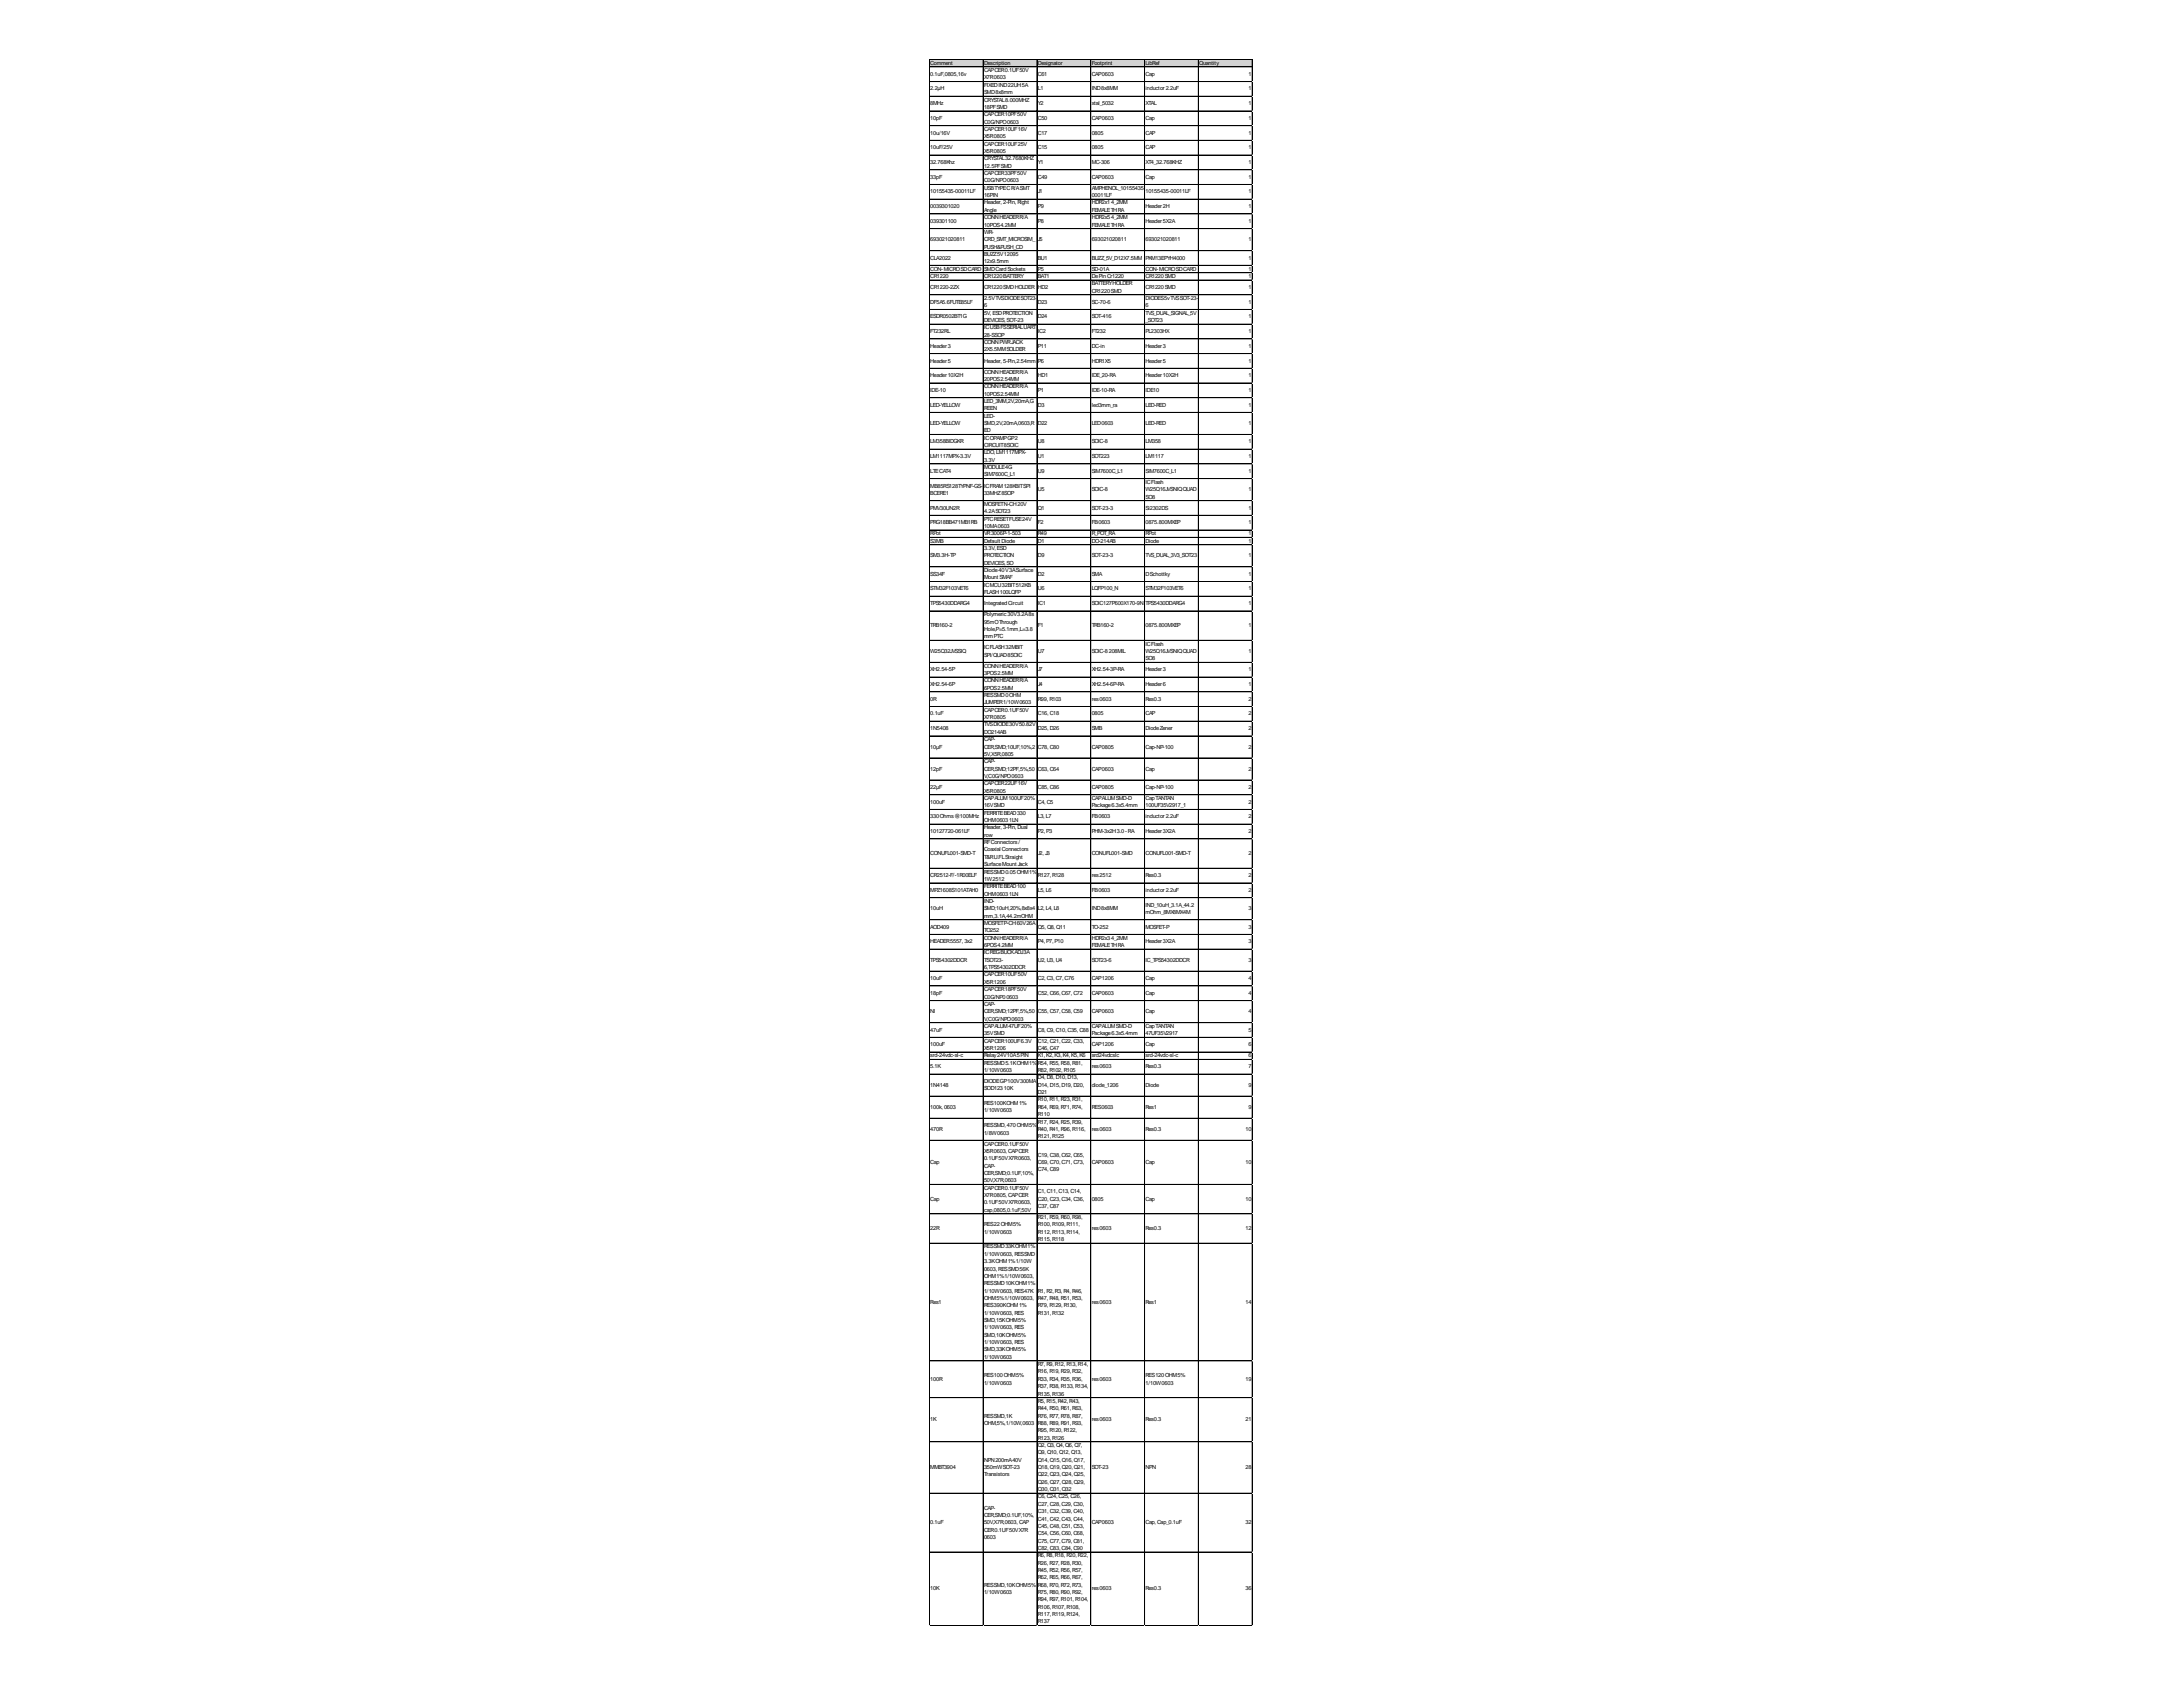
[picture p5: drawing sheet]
<svg xmlns="http://www.w3.org/2000/svg" width="279mm" height="216mm" viewBox="0 0 279 216" stroke-linecap="round" stroke-linejoin="round" font-family="sans-serif">
<defs><g id="words">
<g font-size=".7">
<text x="119.1" y="8.3">Comment</text>
<text x="119.1" y="9.7">0.1uF,0805,16v</text>
<text x="119.1" y="11.6">2.2µH</text>
<text x="126" y="8.3">Description</text>
<text x="126" y="9.2">CAPCER0.1UF50V</text>
<text x="126" y="10.2">X7R0603</text>
<text x="126" y="11.1">FIXEDIND22UH5A</text>
<text x="132.8" y="8.3">Designator</text>
<text x="132.8" y="9.7">C61</text>
<text x="132.8" y="11.6">L1</text>
<text x="139.7" y="8.3">Footprint</text>
<text x="139.7" y="9.7">CAP0603</text>
<text x="139.7" y="11.6">IND8x8MM</text>
<text x="146.6" y="8.3">LibRef</text>
<text x="146.6" y="9.7">Cap</text>
<text x="146.6" y="11.6">inductor2.2uF</text>
<text x="153.5" y="8.3">Quantity</text>
<text x="159.8" y="9.7">1</text>
<text x="159.8" y="11.6">1</text>
<text x="119.1" y="13.5">8MHz</text>
<text x="119.1" y="15.3">10pF</text>
<text x="119.1" y="17.2">10u/16V</text>
<text x="126" y="12.1">SMD8x8mm</text>
<text x="126" y="13">CRYSTAL8.000MHZ</text>
<text x="126" y="13.9">18PFSMD</text>
<text x="126" y="14.9">CAPCER10PF50V</text>
<text x="126" y="15.8">C0G/NPO0603</text>
<text x="126" y="16.8">CAPCER10UF16V</text>
<text x="126" y="17.7">X5R0805</text>
<text x="132.8" y="13.5">Y2</text>
<text x="132.8" y="15.3">C50</text>
<text x="132.8" y="17.2">C17</text>
<text x="139.7" y="13.5">xtal_5032</text>
<text x="139.7" y="15.3">CAP0603</text>
<text x="139.7" y="17.2">0805</text>
<text x="146.6" y="13.5">XTAL</text>
<text x="146.6" y="15.3">Cap</text>
<text x="146.6" y="17.2">CAP</text>
<text x="159.8" y="13.5">1</text>
<text x="159.8" y="15.3">1</text>
<text x="159.8" y="17.2">1</text>
<text x="119.1" y="19.1">10uF/25V</text>
<text x="119.1" y="21">32.768Khz</text>
<text x="119.1" y="22.9">33pF</text>
<text x="126" y="18.6">CAPCER10UF25V</text>
<text x="126" y="19.6">X5R0805</text>
<text x="126" y="20.5">CRYSTAL32.7680KHZ</text>
<text x="126" y="21.5">12.5PFSMD</text>
<text x="126" y="22.4">CAPCER33PF50V</text>
<text x="126" y="23.3">C0G/NPO0603</text>
<text x="132.8" y="19.1">C15</text>
<text x="132.8" y="21">Y1</text>
<text x="132.8" y="22.9">C49</text>
<text x="139.7" y="19.1">0805</text>
<text x="139.7" y="21">MC-306</text>
<text x="139.7" y="22.9">CAP0603</text>
<text x="146.6" y="19.1">CAP</text>
<text x="146.6" y="21">XT4_32.768KHZ</text>
<text x="146.6" y="22.9">Cap</text>
<text x="159.8" y="19.1">1</text>
<text x="159.8" y="21">1</text>
<text x="159.8" y="22.9">1</text>
<text x="119.1" y="24.8">10155435-00011LF</text>
<text x="119.1" y="26.6">0039301020</text>
<text x="119.1" y="28.5">039301100</text>
<text x="126" y="24.3">USBTYPECR/ASMT</text>
<text x="126" y="25.2">16PIN</text>
<text x="126" y="26.2">Header, 2-Pin, Right</text>
<text x="126" y="27.1">Angle</text>
<text x="126" y="28">CONNHEADERR/A</text>
<text x="126" y="29">10POS4.2MM</text>
<text x="126" y="29.9">WR-</text>
<text x="132.8" y="24.8">J1</text>
<text x="132.8" y="26.6">P9</text>
<text x="132.8" y="28.5">P8</text>
<text x="139.7" y="24.3">AMPHENOL_10155435-</text>
<text x="139.7" y="25.2">00011LF</text>
<text x="139.7" y="26.2">HDR2x14_2MM</text>
<text x="139.7" y="27.1">FEMALETHRA</text>
<text x="139.7" y="28">HDR2x54_2MM</text>
<text x="139.7" y="29">FEMALETHRA</text>
<text x="146.6" y="24.8">10155435-00011LF</text>
<text x="146.6" y="26.6">Header2H</text>
<text x="146.6" y="28.5">Header5X2A</text>
<text x="159.8" y="24.8">1</text>
<text x="159.8" y="26.6">1</text>
<text x="159.8" y="28.5">1</text>
<text x="119.1" y="30.9">693021020811</text>
<text x="119.1" y="33.2">CLA2022</text>
<text x="119.1" y="34.6">CON-MICROSDCARD</text>
<text x="119.1" y="35.6">CR1220</text>
<text x="126" y="30.9">CRD_SMT_MICROSIM_</text>
<text x="126" y="31.8">PUSH&amp;PUSH_CD</text>
<text x="126" y="32.8">BUZZ5V12095</text>
<text x="126" y="33.7">12x9.5mm</text>
<text x="126" y="34.6">SMDCardSockets</text>
<text x="126" y="35.6">CR1220BATTERY</text>
<text x="132.8" y="30.9">J5</text>
<text x="132.8" y="33.2">BU1</text>
<text x="132.8" y="34.6">P5</text>
<text x="132.8" y="35.6">BAT1</text>
<text x="139.7" y="30.9">693021020811</text>
<text x="139.7" y="33.2">BUZZ_5V_D12X7.5MM</text>
<text x="139.7" y="34.6">SD-01A</text>
<text x="139.7" y="35.6">DePinCr1220</text>
<text x="146.6" y="30.9">693021020811</text>
<text x="146.6" y="33.2">PKM13EPYH4000</text>
<text x="146.6" y="34.6">CON-MICROSDCARD</text>
<text x="146.6" y="35.6">CR1220SMD</text>
<text x="159.8" y="30.9">1</text>
<text x="159.8" y="33.2">1</text>
<text x="159.8" y="34.6">1</text>
<text x="159.8" y="35.6">1</text>
<text x="119.1" y="37">CR1220-2ZX</text>
<text x="119.1" y="38.9">DF5A5.6FUTE85LF</text>
<text x="119.1" y="40.7">ESDR0502BT1G</text>
<text x="126" y="37">CR1220SMDHOLDER</text>
<text x="126" y="38.4">2.5VTVSDIODESOT23-</text>
<text x="126" y="39.3">6</text>
<text x="126" y="40.3">5V, ESDPROTECTION</text>
<text x="126" y="41.2">DEVICES, SOT-23</text>
<text x="132.8" y="37">HD2</text>
<text x="132.8" y="38.9">D23</text>
<text x="132.8" y="40.7">D24</text>
<text x="139.7" y="36.5">BATTERYHOLDER</text>
<text x="139.7" y="37.5">CR1220SMD</text>
<text x="139.7" y="38.9">SC-70-6</text>
<text x="139.7" y="40.7">SOT-416</text>
<text x="146.6" y="37">CR1220SMD</text>
<text x="146.6" y="38.4">DIODES5vTVSSOT-23-</text>
<text x="146.6" y="39.3">6</text>
<text x="146.6" y="40.3">TVS_DUAL_SIGNAL_5V</text>
<text x="146.6" y="41.2">_SOT23</text>
<text x="159.8" y="37">1</text>
<text x="159.8" y="38.9">1</text>
<text x="159.8" y="40.7">1</text>
<text x="119.1" y="42.6">FT232RL</text>
<text x="119.1" y="44.5">Header3</text>
<text x="119.1" y="46.4">Header5</text>
<text x="126" y="42.2">ICUSBFSSERIALUART</text>
<text x="126" y="43.1">28-SSOP</text>
<text x="126" y="44">CONNPWRJACK</text>
<text x="126" y="45">2X5.5MMSOLDER</text>
<text x="126" y="46.4">Header, 5-Pin,2.54mm</text>
<text x="126" y="47.8">CONNHEADERR/A</text>
<text x="132.8" y="42.6">IC2</text>
<text x="132.8" y="44.5">P11</text>
<text x="132.8" y="46.4">P6</text>
<text x="139.7" y="42.6">FT232</text>
<text x="139.7" y="44.5">DC-in</text>
<text x="139.7" y="46.4">HDR1X5</text>
<text x="146.6" y="42.6">PL2303HX</text>
<text x="146.6" y="44.5">Header3</text>
<text x="146.6" y="46.4">Header5</text>
<text x="159.8" y="42.6">1</text>
<text x="159.8" y="44.5">1</text>
<text x="159.8" y="46.4">1</text>
<text x="119.1" y="48.3">Header10X2H</text>
<text x="119.1" y="50.2">IDE-10</text>
<text x="119.1" y="52">LED-YELLOW</text>
<text x="126" y="48.7">20POS2.54MM</text>
<text x="126" y="49.7">CONNHEADERR/A</text>
<text x="126" y="50.6">10POS2.54MM</text>
<text x="126" y="51.6">LED_3MM,2V,20mA,G</text>
<text x="126" y="52.5">REEN</text>
<text x="126" y="53.5">LED-</text>
<text x="132.8" y="48.3">HD1</text>
<text x="132.8" y="50.2">P1</text>
<text x="132.8" y="52">D3</text>
<text x="139.7" y="48.3">IDE_20-RA</text>
<text x="139.7" y="50.2">IDE-10-RA</text>
<text x="139.7" y="52">led3mm_ra</text>
<text x="146.6" y="48.3">Header10X2H</text>
<text x="146.6" y="50.2">IDE10</text>
<text x="146.6" y="52">LED-RED</text>
<text x="159.8" y="48.3">1</text>
<text x="159.8" y="50.2">1</text>
<text x="159.8" y="52">1</text>
<text x="119.1" y="54.4">LED-YELLOW</text>
<text x="119.1" y="56.7">LM358BIDGKR</text>
<text x="119.1" y="58.6">LM1117MPX-3.3V</text>
<text x="126" y="54.4">SMD,2V,20mA,0603,R</text>
<text x="126" y="55.3">ED</text>
<text x="126" y="56.3">ICOPAMPGP2</text>
<text x="126" y="57.2">CIRCUIT8SOIC</text>
<text x="126" y="58.2">LDO, LM1117MPX-</text>
<text x="126" y="59.1">3.3V</text>
<text x="132.8" y="54.4">D22</text>
<text x="132.8" y="56.7">U8</text>
<text x="132.8" y="58.6">U1</text>
<text x="139.7" y="54.4">LED0603</text>
<text x="139.7" y="56.7">SOIC-8</text>
<text x="139.7" y="58.6">SOT223</text>
<text x="146.6" y="54.4">LED-RED</text>
<text x="146.6" y="56.7">LM358</text>
<text x="146.6" y="58.6">LM1117</text>
<text x="159.8" y="54.4">1</text>
<text x="159.8" y="56.7">1</text>
<text x="159.8" y="58.6">1</text>
<text x="119.1" y="60.5">LTECAT4</text>
<text x="119.1" y="62.4">MB85RS128TYPNF-GS-</text>
<text x="119.1" y="63.3">BCERE1</text>
<text x="119.1" y="65.2">PMV30UN2R</text>
<text x="126" y="60">MODULE4G</text>
<text x="126" y="61">SIM7600C_L1</text>
<text x="126" y="62.4">ICFRAM128KBITSPI</text>
<text x="126" y="63.3">33MHZ8SOP</text>
<text x="126" y="64.7">MOSFETN-CH20V</text>
<text x="126" y="65.7">4.2ASOT23</text>
<text x="132.8" y="60.5">U9</text>
<text x="132.8" y="62.9">U5</text>
<text x="132.8" y="65.2">Q1</text>
<text x="139.7" y="60.5">SIM7600C_L1</text>
<text x="139.7" y="62.9">SOIC-8</text>
<text x="139.7" y="65.2">SOT-23-3</text>
<text x="146.6" y="60.5">SIM7600C_L1</text>
<text x="146.6" y="61.9">ICFlash</text>
<text x="146.6" y="62.9">W25Q16JVSNIQQUAD</text>
<text x="146.6" y="63.8">SO8</text>
<text x="146.6" y="65.2">Si2302DS</text>
<text x="159.8" y="60.5">1</text>
<text x="159.8" y="62.9">1</text>
<text x="159.8" y="65.2">1</text>
<text x="119.1" y="67.1">PRG18BB471MB1RB</text>
<text x="119.1" y="68.5">RPot</text>
<text x="119.1" y="69.4">S3MB</text>
<text x="119.1" y="71.3">SM3.3H-TP</text>
<text x="126" y="66.6">PTCRESETFUSE24V</text>
<text x="126" y="67.6">10MA0603</text>
<text x="126" y="68.5">VR3006P-1-503</text>
<text x="126" y="69.4">Default Diode</text>
<text x="126" y="70.4">3.3V, ESD</text>
<text x="126" y="71.3">PROTECTION</text>
<text x="132.8" y="67.1">F2</text>
<text x="132.8" y="68.5">R49</text>
<text x="132.8" y="69.4">D1</text>
<text x="132.8" y="71.3">D9</text>
<text x="139.7" y="67.1">FB0603</text>
<text x="139.7" y="68.5">R_POT_RA</text>
<text x="139.7" y="69.4">DO-214AB</text>
<text x="139.7" y="71.3">SOT-23-3</text>
<text x="146.6" y="67.1">0875.800MXEP</text>
<text x="146.6" y="68.5">RPot</text>
<text x="146.6" y="69.4">Diode</text>
<text x="146.6" y="71.3">TVS_DUAL_3V3_SOT23</text>
<text x="159.8" y="67.1">1</text>
<text x="159.8" y="68.5">1</text>
<text x="159.8" y="69.4">1</text>
<text x="159.8" y="71.3">1</text>
<text x="119.1" y="73.7">SS34F</text>
<text x="119.1" y="75.6">STM32F103VET6</text>
<text x="119.1" y="77.4">TPS5430DDARG4</text>
<text x="126" y="72.3">DEVICES, SO</text>
<text x="126" y="73.2">Diode40V3ASurface</text>
<text x="126" y="74.2">Mount SMAF</text>
<text x="126" y="75.1">ICMCU32BIT512KB</text>
<text x="126" y="76">FLASH100LQFP</text>
<text x="126" y="77.4">IntegratedCircuit</text>
<text x="132.8" y="73.7">D2</text>
<text x="132.8" y="75.6">U6</text>
<text x="132.8" y="77.4">IC1</text>
<text x="139.7" y="73.7">SMA</text>
<text x="139.7" y="75.6">LQFP100_N</text>
<text x="139.7" y="77.4">SOIC127P600X170-9N</text>
<text x="146.6" y="73.7">DSchottky</text>
<text x="146.6" y="75.6">STM32F103VET6</text>
<text x="146.6" y="77.4">TPS5430DDARG4</text>
<text x="159.8" y="73.7">1</text>
<text x="159.8" y="75.6">1</text>
<text x="159.8" y="77.4">1</text>
<text x="119.1" y="80.3">TRB160-2</text>
<text x="119.1" y="83.6">W25Q32JVSSIQ</text>
<text x="126" y="78.9">Polymeric30V3.2A8s</text>
<text x="126" y="79.8">95mOThrough</text>
<text x="126" y="80.7">Hole,P=5.1mm,L=3.8</text>
<text x="126" y="81.7">mmPTC</text>
<text x="126" y="83.1">ICFLASH32MBIT</text>
<text x="132.8" y="80.3">F1</text>
<text x="132.8" y="83.6">U7</text>
<text x="139.7" y="80.3">TRB160-2</text>
<text x="139.7" y="83.6">SOIC-8208MIL</text>
<text x="146.6" y="80.3">0875.800MXEP</text>
<text x="146.6" y="82.6">ICFlash</text>
<text x="146.6" y="83.6">W25Q16JVSNIQQUAD</text>
<text x="159.8" y="80.3">1</text>
<text x="159.8" y="83.6">1</text>
<text x="119.1" y="85.9">XH2.54-5P</text>
<text x="119.1" y="87.8">XH2.54-6P</text>
<text x="119.1" y="89.7">0R</text>
<text x="126" y="84">SPI/QUAD8SOIC</text>
<text x="126" y="85.4">CONNHEADERR/A</text>
<text x="126" y="86.4">3POS2.5MM</text>
<text x="126" y="87.3">CONNHEADERR/A</text>
<text x="126" y="88.3">6POS2.5MM</text>
<text x="126" y="89.2">RESSMD0OHM</text>
<text x="132.8" y="85.9">J7</text>
<text x="132.8" y="87.8">J4</text>
<text x="132.8" y="89.7">R99, R103</text>
<text x="139.7" y="85.9">XH2.54-3P-RA</text>
<text x="139.7" y="87.8">XH2.54-6P-RA</text>
<text x="139.7" y="89.7">res0603</text>
<text x="146.6" y="84.5">SO8</text>
<text x="146.6" y="85.9">Header3</text>
<text x="146.6" y="87.8">Header6</text>
<text x="146.6" y="89.7">Res0.3</text>
<text x="159.8" y="85.9">1</text>
<text x="159.8" y="87.8">1</text>
<text x="159.8" y="89.7">2</text>
<text x="119.1" y="91.6">0.1uF</text>
<text x="119.1" y="93.4">1N5408</text>
<text x="119.1" y="95.8">10µF</text>
<text x="126" y="90.2">JUMPER1/10W0603</text>
<text x="126" y="91.1">CAPCER0.1UF50V</text>
<text x="126" y="92">X7R0805</text>
<text x="126" y="93">TVSDIODE30V50.82V</text>
<text x="126" y="93.9">DO214AB</text>
<text x="126" y="94.9">CAP-</text>
<text x="126" y="95.8">CER,SMD;10UF,10%,2</text>
<text x="132.8" y="91.6">C16, C18</text>
<text x="132.8" y="93.4">D25, D26</text>
<text x="132.8" y="95.8">C78, C80</text>
<text x="139.7" y="91.6">0805</text>
<text x="139.7" y="93.4">SMB</text>
<text x="139.7" y="95.8">CAP0805</text>
<text x="146.6" y="91.6">CAP</text>
<text x="146.6" y="93.4">DiodeZener</text>
<text x="146.6" y="95.8">Cap-NP-100</text>
<text x="159.8" y="91.6">2</text>
<text x="159.8" y="93.4">2</text>
<text x="159.8" y="95.8">2</text>
<text x="119.1" y="98.6">12pF</text>
<text x="119.1" y="101">22µF</text>
<text x="126" y="96.7">5V,X5R,0805</text>
<text x="126" y="97.7">CAP-</text>
<text x="126" y="98.6">CER,SMD;12PF,5%,50</text>
<text x="126" y="99.6">V,C0G/NPO0603</text>
<text x="126" y="100.5">CAPCER22UF16V</text>
<text x="126" y="101.4">X5R0805</text>
<text x="132.8" y="98.6">C63, C64</text>
<text x="132.8" y="101">C85, C86</text>
<text x="139.7" y="98.6">CAP0603</text>
<text x="139.7" y="101">CAP0805</text>
<text x="146.6" y="98.6">Cap</text>
<text x="146.6" y="101">Cap-NP-100</text>
<text x="159.8" y="98.6">2</text>
<text x="159.8" y="101">2</text>
<text x="119.1" y="102.9">100uF</text>
<text x="119.1" y="104.7">330Ohms@100MHz</text>
<text x="119.1" y="106.6">10127720-061LF</text>
<text x="126" y="102.4">CAPALUM100UF20%</text>
<text x="126" y="103.3">16VSMD</text>
<text x="126" y="104.3">FERRITEBEAD330</text>
<text x="126" y="105.2">OHM06031LN</text>
<text x="126" y="106.1">Header, 3-Pin, Dual</text>
<text x="126" y="107.1">row</text>
<text x="132.8" y="102.9">C4, C5</text>
<text x="132.8" y="104.7">L3, L7</text>
<text x="132.8" y="106.6">P2, P3</text>
<text x="139.7" y="102.4">CAPALUMSMD-D</text>
<text x="139.7" y="103.3">Package6.3x5.4mm</text>
<text x="139.7" y="104.7">FB0603</text>
<text x="139.7" y="106.6">PHM-3x2H3.0-RA</text>
<text x="146.6" y="102.4">CapTANTAN</text>
<text x="146.6" y="103.3">100UF35V2917_1</text>
<text x="146.6" y="104.7">inductor2.2uF</text>
<text x="146.6" y="106.6">Header3X2A</text>
<text x="159.8" y="102.9">2</text>
<text x="159.8" y="104.7">2</text>
<text x="159.8" y="106.6">2</text>
<text x="119.1" y="109.4">CONUFL001-SMD-T</text>
<text x="119.1" y="112.3">CR2512-F/-1R00ELF</text>
<text x="126" y="108">RFConnectors/</text>
<text x="126" y="109">Coaxial Connectors</text>
<text x="126" y="109.9">T&amp;RU.FLStraight</text>
<text x="126" y="110.9">SurfaceMount Jack</text>
<text x="126" y="111.8">RESSMD0.05OHM1%</text>
<text x="126" y="112.7">1W2512</text>
<text x="126" y="113.7">FERRITEBEAD100</text>
<text x="132.8" y="109.4">J2, J3</text>
<text x="132.8" y="112.3">R127, R128</text>
<text x="139.7" y="109.4">CONUFL001-SMD</text>
<text x="139.7" y="112.3">res2512</text>
<text x="146.6" y="109.4">CONUFL001-SMD-T</text>
<text x="146.6" y="112.3">Res0.3</text>
<text x="159.8" y="109.4">2</text>
<text x="159.8" y="112.3">2</text>
<text x="119.1" y="114.1">MPZ1608S101ATAH0</text>
<text x="119.1" y="116.5">10uH</text>
<text x="119.1" y="118.8">AOD409</text>
<text x="126" y="114.6">OHM06031LN</text>
<text x="126" y="115.6">IND-</text>
<text x="126" y="116.5">SMD;10uH,20%,8x8x4</text>
<text x="126" y="117.4">mm,3.1A,44.2mOHM</text>
<text x="126" y="118.4">MOSFETP-CH60V26A</text>
<text x="126" y="119.3">TO252</text>
<text x="132.8" y="114.1">L5, L6</text>
<text x="132.8" y="116.5">L2, L4, L8</text>
<text x="132.8" y="118.8">Q5, Q8, Q11</text>
<text x="139.7" y="114.1">FB0603</text>
<text x="139.7" y="116.5">IND8x8MM</text>
<text x="139.7" y="118.8">TO-252</text>
<text x="146.6" y="114.1">inductor2.2uF</text>
<text x="146.6" y="116">IND_10uH_3.1A_44.2</text>
<text x="146.6" y="117">mOhm_8MX8MX4M</text>
<text x="146.6" y="118.8">MOSFET-P</text>
<text x="159.8" y="114.1">2</text>
<text x="159.8" y="116.5">3</text>
<text x="159.8" y="118.8">3</text>
<text x="119.1" y="120.7">HEADER5557, 3x2</text>
<text x="119.1" y="123.1">TPS54302DDCR</text>
<text x="119.1" y="125.4">10uF</text>
<text x="126" y="120.3">CONNHEADERR/A</text>
<text x="126" y="121.2">6POS4.2MM</text>
<text x="126" y="122.1">ICREGBUCKADJ3A</text>
<text x="126" y="123.1">TSOT23-</text>
<text x="126" y="124">6,TPS54302DDCR</text>
<text x="126" y="125">CAPCER10UF50V</text>
<text x="126" y="125.9">X5R1206</text>
<text x="132.8" y="120.7">P4, P7, P10</text>
<text x="132.8" y="123.1">U2, U3, U4</text>
<text x="132.8" y="125.4">C2, C3, C7, C76</text>
<text x="139.7" y="120.3">HDR2x34_2MM</text>
<text x="139.7" y="121.2">FEMALETHRA</text>
<text x="139.7" y="123.1">SOT23-6</text>
<text x="139.7" y="125.4">CAP1206</text>
<text x="146.6" y="120.7">Header3X2A</text>
<text x="146.6" y="123.1">IC_TPS54302DDCR</text>
<text x="146.6" y="125.4">Cap</text>
<text x="159.8" y="120.7">3</text>
<text x="159.8" y="123.1">3</text>
<text x="159.8" y="125.4">4</text>
<text x="119.1" y="127.3">18pF</text>
<text x="119.1" y="129.7">NI</text>
<text x="126" y="126.8">CAPCER18PF50V</text>
<text x="126" y="127.8">C0G/NP00603</text>
<text x="126" y="128.7">CAP-</text>
<text x="126" y="129.7">CER,SMD;12PF,5%,50</text>
<text x="126" y="130.6">V,C0G/NPO0603</text>
<text x="126" y="131.6">CAPALUM47UF20%</text>
<text x="132.8" y="127.3">C52, C66, C67, C72</text>
<text x="132.8" y="129.7">C55, C57, C58, C59</text>
<text x="139.7" y="127.3">CAP0603</text>
<text x="139.7" y="129.7">CAP0603</text>
<text x="139.7" y="131.6">CAPALUMSMD-D</text>
<text x="146.6" y="127.3">Cap</text>
<text x="146.6" y="129.7">Cap</text>
<text x="146.6" y="131.6">CapTANTAN</text>
<text x="159.8" y="127.3">4</text>
<text x="159.8" y="129.7">4</text>
<text x="119.1" y="132">47uF</text>
<text x="119.1" y="133.9">100uF</text>
<text x="119.1" y="135.3">srd-24vdc-sl-c</text>
<text x="119.1" y="136.7">5.1K</text>
<text x="126" y="132.5">35VSMD</text>
<text x="126" y="133.4">CAPCER100UF6.3V</text>
<text x="126" y="134.4">X5R1206</text>
<text x="126" y="135.3">Relay24V10A5PIN</text>
<text x="126" y="136.3">RESSMD5.1KOHM1%</text>
<text x="126" y="137.2">1/10W0603</text>
<text x="132.8" y="132">C8, C9, C10, C35, C88</text>
<text x="132.8" y="133.4">C12, C21, C22, C33,</text>
<text x="132.8" y="134.4">C46, C47</text>
<text x="132.8" y="135.3">K1, K2, K3, K4, K5, K6</text>
<text x="132.8" y="136.3">R54, R55, R58, R81,</text>
<text x="132.8" y="137.2">R82, R102, R105</text>
<text x="139.7" y="132.5">Package6.3x5.4mm</text>
<text x="139.7" y="133.9">CAP1206</text>
<text x="139.7" y="135.3">srd24vdcslc</text>
<text x="139.7" y="136.7">res0603</text>
<text x="146.6" y="132.5">47UF35V2917</text>
<text x="146.6" y="133.9">Cap</text>
<text x="146.6" y="135.3">srd-24vdc-sl-c</text>
<text x="146.6" y="136.7">Res0.3</text>
<text x="159.8" y="132">5</text>
<text x="159.8" y="133.9">6</text>
<text x="159.8" y="135.3">6</text>
<text x="159.8" y="136.7">7</text>
<text x="119.1" y="139.1">1N4148</text>
<text x="119.1" y="141.9">100k, 0603</text>
<text x="126" y="138.6">DIODEGP100V300MA</text>
<text x="126" y="139.6">SOD12310K</text>
<text x="126" y="141.4">RES100KOHM1%</text>
<text x="126" y="142.4">1/10W0603</text>
<text x="132.8" y="138.1">D4, D8, D10, D13,</text>
<text x="132.8" y="139.1">D14, D15, D19, D20,</text>
<text x="132.8" y="140">D21</text>
<text x="132.8" y="141">R10, R11, R23, R31,</text>
<text x="132.8" y="141.9">R64, R69, R71, R74,</text>
<text x="132.8" y="142.8">R110</text>
<text x="132.8" y="143.8">R17, R24, R25, R39,</text>
<text x="139.7" y="139.1">diode_1206</text>
<text x="139.7" y="141.9">RES0603</text>
<text x="146.6" y="139.1">Diode</text>
<text x="146.6" y="141.9">Res1</text>
<text x="159.8" y="139.1">9</text>
<text x="159.8" y="141.9">9</text>
<text x="119.1" y="144.7">470R</text>
<text x="119.1" y="149">Cap</text>
<text x="126" y="144.3">RESSMD, 470OHM5%</text>
<text x="126" y="145.2">1/8W0603</text>
<text x="126" y="146.6">CAPCER0.1UF50V</text>
<text x="126" y="147.5">X5R0603, CAPCER</text>
<text x="126" y="148.5">0.1UF50VX7R0603,</text>
<text x="126" y="149.4">CAP-</text>
<text x="132.8" y="144.7">R40, R41, R96, R116,</text>
<text x="132.8" y="145.7">R121, R125</text>
<text x="132.8" y="148">C19, C38, C62, C65,</text>
<text x="132.8" y="149">C69, C70, C71, C73,</text>
<text x="132.8" y="149.9">C74, C89</text>
<text x="139.7" y="144.7">res0603</text>
<text x="139.7" y="149">CAP0603</text>
<text x="146.6" y="144.7">Res0.3</text>
<text x="146.6" y="149">Cap</text>
<text x="159.4" y="144.7">10</text>
<text x="159.4" y="149">10</text>
<text x="119.1" y="153.7">Cap</text>
<text x="126" y="150.4">CER,SMD;0.1UF,10%,</text>
<text x="126" y="151.3">50V,X7R,0603</text>
<text x="126" y="152.3">CAPCER0.1UF50V</text>
<text x="126" y="153.2">X7R0805, CAPCER</text>
<text x="126" y="154.1">0.1UF50VX7R0603,</text>
<text x="126" y="155.1">cap,0805,0.1uF,50V</text>
<text x="132.8" y="152.7">C1, C11, C13, C14,</text>
<text x="132.8" y="153.7">C20, C23, C34, C36,</text>
<text x="132.8" y="154.6">C37, C87</text>
<text x="139.7" y="153.7">0805</text>
<text x="146.6" y="153.7">Cap</text>
<text x="159.4" y="153.7">10</text>
<text x="119.1" y="157.4">22R</text>
<text x="126" y="157">RES22OHM5%</text>
<text x="126" y="157.9">1/10W0603</text>
<text x="126" y="159.8">RESSMD33KOHM1%</text>
<text x="126" y="160.7">1/10W0603, RESSMD</text>
<text x="126" y="161.7">3.3KOHM1%1/10W</text>
<text x="132.8" y="156">R21, R59, R60, R98,</text>
<text x="132.8" y="157">R100, R109, R111,</text>
<text x="132.8" y="157.9">R112, R113, R114,</text>
<text x="132.8" y="158.8">R115, R118</text>
<text x="139.7" y="157.4">res0603</text>
<text x="146.6" y="157.4">Res0.3</text>
<text x="159.4" y="157.4">12</text>
<text x="119.1" y="166.8">Res1</text>
<text x="126" y="162.6">0603, RESSMD56K</text>
<text x="126" y="163.5">OHM1%1/10W0603,</text>
<text x="126" y="164.5">RESSMD10KOHM1%</text>
<text x="126" y="165.4">1/10W0603, RES47K</text>
<text x="126" y="166.4">OHM5%1/10W0603,</text>
<text x="126" y="167.3">RES390KOHM1%</text>
<text x="132.8" y="165.4">R1, R2, R3, R4, R46,</text>
<text x="132.8" y="166.4">R47, R48, R51, R53,</text>
<text x="132.8" y="167.3">R79, R129, R130,</text>
<text x="139.7" y="166.8">res0603</text>
<text x="146.6" y="166.8">Res1</text>
<text x="159.4" y="166.8">14</text>
<text x="126" y="168.2">1/10W0603, RES</text>
<text x="126" y="169.2">SMD,15KOHM5%</text>
<text x="126" y="170.1">1/10W0603, RES</text>
<text x="126" y="171.1">SMD,10KOHM5%</text>
<text x="126" y="172">1/10W0603, RES</text>
<text x="126" y="173">SMD,33KOHM5%</text>
<text x="126" y="173.9">1/10W0603</text>
<text x="132.8" y="168.2">R131, R132</text>
<text x="119.1" y="176.7">100R</text>
<text x="126" y="176.2">RES100OHM5%</text>
<text x="126" y="177.2">1/10W0603</text>
<text x="132.8" y="174.8">R7, R9, R12, R13, R14,</text>
<text x="132.8" y="175.8">R16, R19, R29, R32,</text>
<text x="132.8" y="176.7">R33, R34, R35, R36,</text>
<text x="132.8" y="177.7">R37, R38, R133, R134,</text>
<text x="132.8" y="178.6">R135, R136</text>
<text x="132.8" y="179.5">R5, R15, R42, R43,</text>
<text x="139.7" y="176.7">res0603</text>
<text x="146.6" y="176.2">RES120OHM5%</text>
<text x="146.6" y="177.2">1/10W0603</text>
<text x="159.4" y="176.7">19</text>
<text x="119.1" y="181.9">1K</text>
<text x="126" y="181.4">RESSMD,1K</text>
<text x="126" y="182.4">OHM,5%,1/10W,0603</text>
<text x="132.8" y="180.5">R44, R50, R61, R63,</text>
<text x="132.8" y="181.4">R76, R77, R78, R87,</text>
<text x="132.8" y="182.4">R88, R89, R91, R93,</text>
<text x="132.8" y="183.3">R95, R120, R122,</text>
<text x="132.8" y="184.2">R123, R126</text>
<text x="132.8" y="185.2">Q2, Q3, Q4, Q6, Q7,</text>
<text x="139.7" y="181.9">res0603</text>
<text x="146.6" y="181.9">Res0.3</text>
<text x="159.4" y="181.9">21</text>
<text x="119.1" y="188">MMBT3904</text>
<text x="126" y="187.1">NPN200mA40V</text>
<text x="126" y="188">350mWSOT-23</text>
<text x="126" y="189">Transistors</text>
<text x="132.8" y="186.1">Q9, Q10, Q12, Q13,</text>
<text x="132.8" y="187.1">Q14, Q15, Q16, Q17,</text>
<text x="132.8" y="188">Q18, Q19, Q20, Q21,</text>
<text x="132.8" y="189">Q22, Q23, Q24, Q25,</text>
<text x="132.8" y="189.9">Q26, Q27, Q28, Q29,</text>
<text x="132.8" y="190.8">Q30, Q31, Q32</text>
<text x="132.8" y="191.8">C6, C24, C25, C26,</text>
<text x="139.7" y="188">SOT-23</text>
<text x="146.6" y="188">NPN</text>
<text x="159.4" y="188">28</text>
<text x="119.1" y="195.1">0.1uF</text>
<text x="126" y="193.2">CAP-</text>
<text x="126" y="194.1">CER,SMD;0.1UF,10%,</text>
<text x="126" y="195.1">50V,X7R,0603, CAP</text>
<text x="126" y="196">CER0.1UF50VX7R</text>
<text x="126" y="196.9">0603</text>
<text x="132.8" y="192.7">C27, C28, C29, C30,</text>
<text x="132.8" y="193.7">C31, C32, C39, C40,</text>
<text x="132.8" y="194.6">C41, C42, C43, C44,</text>
<text x="132.8" y="195.5">C45, C48, C51, C53,</text>
<text x="132.8" y="196.5">C54, C56, C60, C68,</text>
<text x="132.8" y="197.4">C75, C77, C79, C81,</text>
<text x="139.7" y="195.1">CAP0603</text>
<text x="146.6" y="195.1">Cap, Cap_0.1uF</text>
<text x="159.4" y="195.1">32</text>
<text x="119.1" y="203.5">10K</text>
<text x="126" y="203.1">RESSMD,10KOHM5%</text>
<text x="132.8" y="198.4">C82, C83, C84, C90</text>
<text x="132.8" y="199.3">R6, R8, R18, R20, R22,</text>
<text x="132.8" y="200.2">R26, R27, R28, R30,</text>
<text x="132.8" y="201.2">R45, R52, R56, R57,</text>
<text x="132.8" y="202.1">R62, R65, R66, R67,</text>
<text x="132.8" y="203.1">R68, R70, R72, R73,</text>
<text x="139.7" y="203.5">res0603</text>
<text x="146.6" y="203.5">Res0.3</text>
<text x="159.4" y="203.5">36</text>
<text x="126" y="204">1/10W0603</text>
<text x="132.8" y="204">R75, R80, R90, R92,</text>
<text x="132.8" y="204.9">R94, R97, R101, R104,</text>
<text x="132.8" y="205.9">R106, R107, R108,</text>
<text x="132.8" y="206.8">R117, R119, R124,</text>
<text x="132.8" y="207.8">R137</text>
</g>
</g></defs>
<path d="M118.9 7.6h41.4v1h-41.4z" fill="#d3d3d3"/>
<g fill="none" stroke="#000" stroke-width=".13">
<path d="M118.9 7.6v200.5M119 8.6h41.3M119 10.4h41.3M119 12.3h41.3M119 14.2h41.3M119 16.1h41.3M119 18h41.3M119 19.8h41.3M119 19.9h41.3M125.8 7.6v200.5M132.7 7.6v200.5M139.6 7.6v200.5"/>
<path d="M146.5 7.6v200.5M153.4 7.6v200.5M160.3 7.6h-41.3v200.5l41.3-.1v-200.4M119 21.7h41.3M119 23.6h41.3M119 25.5h41.3M119 27.4h41.3M119 29.3h41.3M119 32.1h41.3M119 34h41.3M119 34.9h41.3M119 35.8h41.3"/>
<path d="M119 35.9h41.3M119 37.7h41.3M119 39.6h41.3M119 41.5h41.3M119 43.4h41.3M119 45.3h41.3M119 47.1h41.3M119 49h41.3M119 50.9h41.3M119 52.8h41.3M119 55.6h41.3M119 57.5h41.3"/>
<path d="M119 59.4h41.3M119 61.2h41.3M119 61.3h41.3M119 64.1h41.3M119 66h41.3M119 67.8h41.3M119 68.8h41.3M119 69.7h41.3M119 72.5h41.3M119 74.4h41.3M119 76.3h41.3M119 78.2h41.3"/>
<path d="M119 81.9h41.3M119 84.8h41.3M119 86.7h41.3M119 88.5h41.3M119 90.4h41.3M119 92.3h41.3M119 94.2h41.3M119 97h41.3M119 99.8h41.3M119 101.7h41.3M119 103.6h41.3M119 105.5h41.3"/>
<path d="M119 107.4h41.3M119 111.1h41.3M119 113h41.3M119 114.9h41.3M119 117.7h41.3M119 119.6h41.3M119 121.5h41.3M119 124.3h41.3M119 126.2h41.3M119 128.1h41.3M119 130.9h41.3M119 132.8h41.3"/>
<path d="M119 134.6h41.3M119 135.6h41.3M119 137.5h41.3M119 140.3h41.3M119 143.1h41.3M119 145.9h41.3M119 151.6h41.3M119 155.3h41.3M119 159.1h41.3M119 174.2h41.3M119 178.9h41.3M119 184.5h41.3"/>
<path d="M119 191.1h41.3M119 198.6h41.3"/>
</g>
<path d="M118.9 208.1h.1" fill="none" stroke="#e0e0e0" stroke-width=".13"/>
<path d="M125.8 208.1h.1" fill="none" stroke="#e0e0e0" stroke-width=".13"/>
<path d="M132.7 208.1h.1" fill="none" stroke="#e0e0e0" stroke-width=".13"/>
<path d="M139.6 208.1h.1" fill="none" stroke="#e0e0e0" stroke-width=".13"/>
<path d="M146.5 208.1h.1" fill="none" stroke="#e0e0e0" stroke-width=".13"/>
<path d="M153.4 208.1h.1" fill="none" stroke="#e0e0e0" stroke-width=".13"/>
<path d="M160.3 208.1h.1" fill="none" stroke="#e0e0e0" stroke-width=".13"/>
<path d="M160.3 10.4h.1" fill="none" stroke="#e0e0e0" stroke-width=".13"/>
<path d="M160.3 12.3h.1" fill="none" stroke="#e0e0e0" stroke-width=".13"/>
<path d="M160.3 14.2h.1" fill="none" stroke="#e0e0e0" stroke-width=".13"/>
<path d="M160.3 16.1h.1" fill="none" stroke="#e0e0e0" stroke-width=".13"/>
<path d="M160.3 18h.1" fill="none" stroke="#e0e0e0" stroke-width=".13"/>
<path d="M160.3 19.8h.1" fill="none" stroke="#e0e0e0" stroke-width=".13"/>
<path d="M160.3 21.7h.1" fill="none" stroke="#e0e0e0" stroke-width=".13"/>
<path d="M160.3 23.6h.1" fill="none" stroke="#e0e0e0" stroke-width=".13"/>
<path d="M160.3 25.5h.1" fill="none" stroke="#e0e0e0" stroke-width=".13"/>
<path d="M160.3 27.4h.1" fill="none" stroke="#e0e0e0" stroke-width=".13"/>
<path d="M160.3 29.3h.1" fill="none" stroke="#e0e0e0" stroke-width=".13"/>
<path d="M160.3 32.1h.1" fill="none" stroke="#e0e0e0" stroke-width=".13"/>
<path d="M160.3 34h.1" fill="none" stroke="#e0e0e0" stroke-width=".13"/>
<path d="M160.3 34.9h.1" fill="none" stroke="#e0e0e0" stroke-width=".13"/>
<path d="M160.3 35.8h.1" fill="none" stroke="#e0e0e0" stroke-width=".13"/>
<path d="M160.3 37.7h.1" fill="none" stroke="#e0e0e0" stroke-width=".13"/>
<path d="M160.3 39.6h.1" fill="none" stroke="#e0e0e0" stroke-width=".13"/>
<path d="M160.3 41.5h.1" fill="none" stroke="#e0e0e0" stroke-width=".13"/>
<path d="M160.3 43.4h.1" fill="none" stroke="#e0e0e0" stroke-width=".13"/>
<path d="M160.3 45.3h.1" fill="none" stroke="#e0e0e0" stroke-width=".13"/>
<path d="M160.3 47.1h.1" fill="none" stroke="#e0e0e0" stroke-width=".13"/>
<path d="M160.3 49h.1" fill="none" stroke="#e0e0e0" stroke-width=".13"/>
<path d="M160.3 50.9h.1" fill="none" stroke="#e0e0e0" stroke-width=".13"/>
<path d="M160.3 52.8h.1" fill="none" stroke="#e0e0e0" stroke-width=".13"/>
<path d="M160.3 55.6h.1" fill="none" stroke="#e0e0e0" stroke-width=".13"/>
<path d="M160.3 57.5h.1" fill="none" stroke="#e0e0e0" stroke-width=".13"/>
<path d="M160.3 59.4h.1" fill="none" stroke="#e0e0e0" stroke-width=".13"/>
<path d="M160.3 61.2h.1" fill="none" stroke="#e0e0e0" stroke-width=".13"/>
<path d="M160.3 64.1h.1" fill="none" stroke="#e0e0e0" stroke-width=".13"/>
<path d="M160.3 66h.1" fill="none" stroke="#e0e0e0" stroke-width=".13"/>
<path d="M160.3 67.8h.1" fill="none" stroke="#e0e0e0" stroke-width=".13"/>
<path d="M160.3 68.8h.1" fill="none" stroke="#e0e0e0" stroke-width=".13"/>
<path d="M160.3 69.7h.1" fill="none" stroke="#e0e0e0" stroke-width=".13"/>
<path d="M160.3 72.5h.1" fill="none" stroke="#e0e0e0" stroke-width=".13"/>
<path d="M160.3 74.4h.1" fill="none" stroke="#e0e0e0" stroke-width=".13"/>
<path d="M160.3 76.3h.1" fill="none" stroke="#e0e0e0" stroke-width=".13"/>
<path d="M160.3 78.2h.1" fill="none" stroke="#e0e0e0" stroke-width=".13"/>
<path d="M160.3 81.9h.1" fill="none" stroke="#e0e0e0" stroke-width=".13"/>
<path d="M160.3 84.8h.1" fill="none" stroke="#e0e0e0" stroke-width=".13"/>
<path d="M160.3 86.7h.1" fill="none" stroke="#e0e0e0" stroke-width=".13"/>
<path d="M160.3 88.5h.1" fill="none" stroke="#e0e0e0" stroke-width=".13"/>
<path d="M160.3 90.4h.1" fill="none" stroke="#e0e0e0" stroke-width=".13"/>
<path d="M160.3 92.3h.1" fill="none" stroke="#e0e0e0" stroke-width=".13"/>
<path d="M160.3 94.2h.1" fill="none" stroke="#e0e0e0" stroke-width=".13"/>
<path d="M160.3 97h.1" fill="none" stroke="#e0e0e0" stroke-width=".13"/>
<path d="M160.3 99.8h.1" fill="none" stroke="#e0e0e0" stroke-width=".13"/>
<path d="M160.3 101.7h.1" fill="none" stroke="#e0e0e0" stroke-width=".13"/>
<path d="M160.3 103.6h.1" fill="none" stroke="#e0e0e0" stroke-width=".13"/>
<path d="M160.3 105.5h.1" fill="none" stroke="#e0e0e0" stroke-width=".13"/>
<path d="M160.3 107.4h.1" fill="none" stroke="#e0e0e0" stroke-width=".13"/>
<path d="M160.3 111.1h.1" fill="none" stroke="#e0e0e0" stroke-width=".13"/>
<path d="M160.3 113h.1" fill="none" stroke="#e0e0e0" stroke-width=".13"/>
<path d="M160.3 114.9h.1" fill="none" stroke="#e0e0e0" stroke-width=".13"/>
<path d="M160.3 117.7h.1" fill="none" stroke="#e0e0e0" stroke-width=".13"/>
<path d="M160.3 119.6h.1" fill="none" stroke="#e0e0e0" stroke-width=".13"/>
<path d="M160.3 121.5h.1" fill="none" stroke="#e0e0e0" stroke-width=".13"/>
<path d="M160.3 124.3h.1" fill="none" stroke="#e0e0e0" stroke-width=".13"/>
<path d="M160.3 126.2h.1" fill="none" stroke="#e0e0e0" stroke-width=".13"/>
<path d="M160.3 128.1h.1" fill="none" stroke="#e0e0e0" stroke-width=".13"/>
<path d="M160.3 130.9h.1" fill="none" stroke="#e0e0e0" stroke-width=".13"/>
<path d="M160.3 132.8h.1" fill="none" stroke="#e0e0e0" stroke-width=".13"/>
<path d="M160.3 134.6h.1" fill="none" stroke="#e0e0e0" stroke-width=".13"/>
<path d="M160.3 135.6h.1" fill="none" stroke="#e0e0e0" stroke-width=".13"/>
<path d="M160.3 137.5h.1" fill="none" stroke="#e0e0e0" stroke-width=".13"/>
<path d="M160.3 140.3h.1" fill="none" stroke="#e0e0e0" stroke-width=".13"/>
<path d="M160.3 143.1h.1" fill="none" stroke="#e0e0e0" stroke-width=".13"/>
<path d="M160.3 145.9h.1" fill="none" stroke="#e0e0e0" stroke-width=".13"/>
<path d="M160.3 151.6h.1" fill="none" stroke="#e0e0e0" stroke-width=".13"/>
<path d="M160.3 155.3h.1" fill="none" stroke="#e0e0e0" stroke-width=".13"/>
<path d="M160.3 159.1h.1" fill="none" stroke="#e0e0e0" stroke-width=".13"/>
<path d="M160.3 174.2h.1" fill="none" stroke="#e0e0e0" stroke-width=".13"/>
<path d="M160.3 178.9h.1" fill="none" stroke="#e0e0e0" stroke-width=".13"/>
<path d="M160.3 184.5h.1" fill="none" stroke="#e0e0e0" stroke-width=".13"/>
<path d="M160.3 191.1h.1" fill="none" stroke="#e0e0e0" stroke-width=".13"/>
<path d="M160.3 198.6h.1" fill="none" stroke="#e0e0e0" stroke-width=".13"/>
<path d="M160.3 208h.1" fill="none" stroke="#e0e0e0" stroke-width=".13"/>
<use href="#words"/>
</svg>
